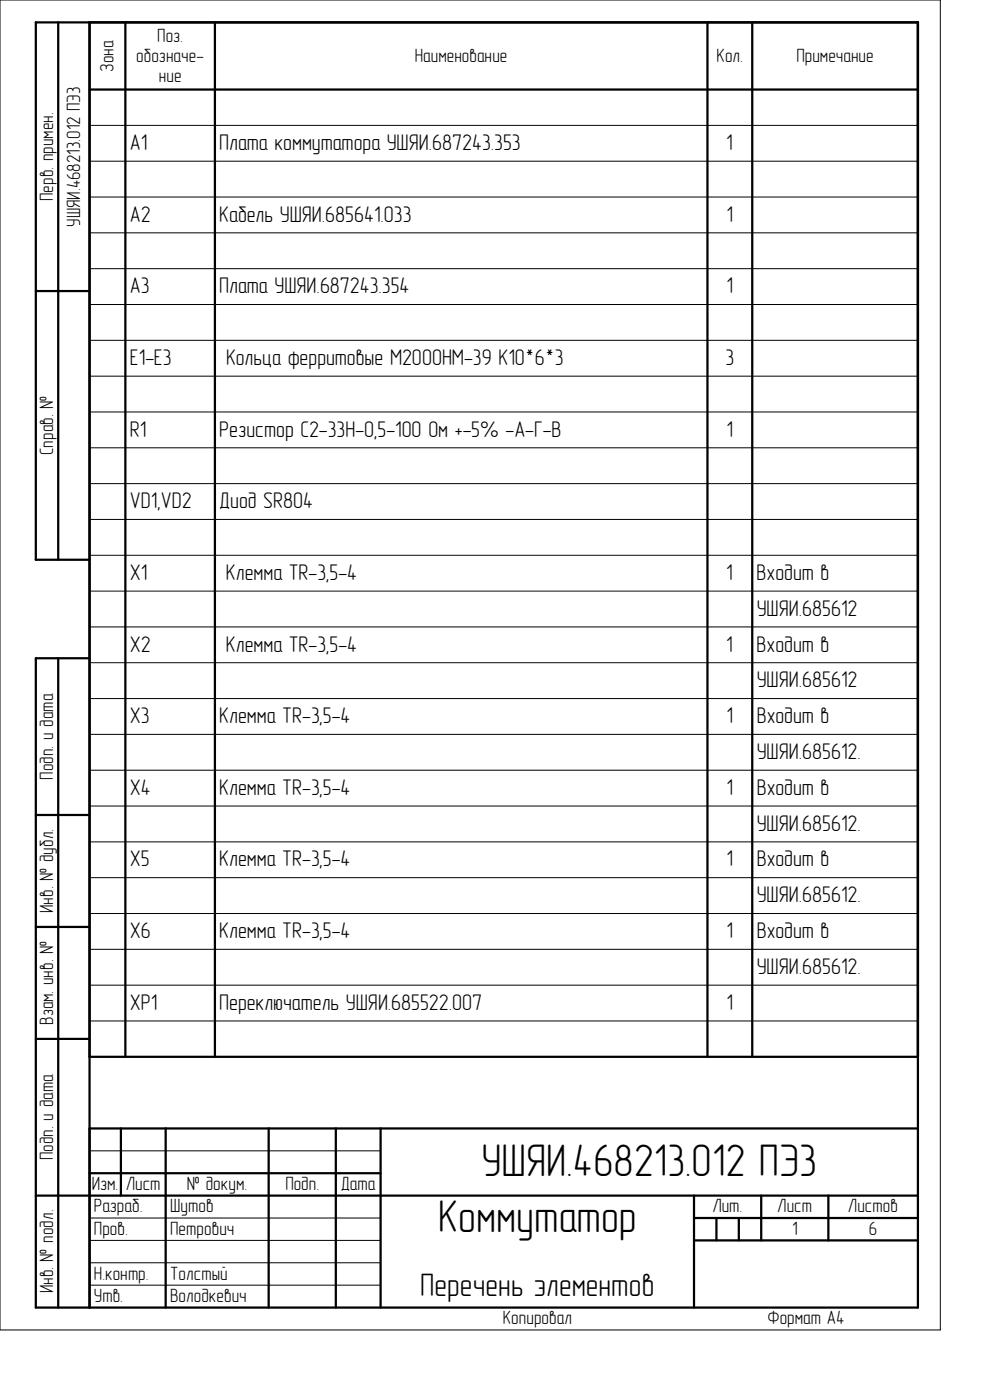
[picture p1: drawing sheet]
<svg xmlns="http://www.w3.org/2000/svg" width="210mm" height="297mm" viewBox="0 0 210 297" stroke-linecap="round" stroke-linejoin="round" font-family="sans-serif">
<defs><g id="words">
<g font-size="9.7">
<text x="102.2" y="249.4">УШЯИ.468213.012 ПЭ3</text>
<text x="93" y="261.4">Коммутатор</text>
</g>
<text font-size="6.9" x="89.2" y="274.9">Перечень элементов</text>
<g font-size="4.8">
<text x="27.6" y="31.8">A1</text>
<text x="46.5" y="31.8">Плата коммутатора УШЯИ.687243.353</text>
<text x="154.1" y="31.8">1</text>
<text x="27.6" y="47">A2</text>
<text x="46.5" y="47">Кабель УШЯИ.685641.033</text>
<text x="154.1" y="47">1</text>
<text x="27.6" y="62.2">A3</text>
<text x="46.5" y="62.2">Плата УШЯИ.687243.354</text>
<text x="154.1" y="62.2">1</text>
<text x="27.6" y="77.4">E1-E3</text>
<text x="47.9" y="77.4">Кольца ферритовые М2000НМ-39 К10*6*3</text>
<text x="153.9" y="77.4">3</text>
<text x="27.6" y="92.6">R1</text>
<text x="46.5" y="92.6">Резистор С2-33Н-0,5-100 Ом +-5% -А-Г-В</text>
<text x="154.1" y="92.6">1</text>
<text x="27.6" y="107.8">VD1,VD2</text>
<text x="46.5" y="107.8">Диод SR804</text>
<text x="27.6" y="123">X1</text>
<text x="47.9" y="123">Клемма TR-3,5-4</text>
<text x="154.1" y="123">1</text>
<text x="160.5" y="123">Входит в</text>
<text x="160.5" y="130.6">УШЯИ.685612</text>
<text x="27.6" y="138.2">X2</text>
<text x="47.9" y="138.2">Клемма TR-3,5-4</text>
<text x="154.1" y="138.2">1</text>
<text x="160.5" y="138.2">Входит в</text>
<text x="160.5" y="145.8">УШЯИ.685612</text>
<text x="27.6" y="153.4">X3</text>
<text x="46.5" y="153.4">Клемма TR-3,5-4</text>
<text x="154.1" y="153.4">1</text>
<text x="160.5" y="153.4">Входит в</text>
<text x="160.5" y="161">УШЯИ.685612.</text>
<text x="27.6" y="168.6">X4</text>
<text x="46.5" y="168.6">Клемма TR-3,5-4</text>
<text x="154.1" y="168.6">1</text>
<text x="160.5" y="168.6">Входит в</text>
<text x="160.5" y="176.2">УШЯИ.685612.</text>
<text x="27.6" y="183.8">X5</text>
<text x="46.5" y="183.8">Клемма TR-3,5-4</text>
<text x="154.1" y="183.8">1</text>
<text x="160.5" y="183.8">Входит в</text>
<text x="160.5" y="191.4">УШЯИ.685612.</text>
<text x="27.6" y="199">X6</text>
<text x="46.5" y="199">Клемма TR-3,5-4</text>
<text x="154.1" y="199">1</text>
<text x="160.5" y="199">Входит в</text>
<text x="160.5" y="206.6">УШЯИ.685612.</text>
<text x="27.6" y="214.2">XP1</text>
<text x="46.5" y="214.2">Переключатель УШЯИ.685522.007</text>
<text x="154.1" y="214.2">1</text>
</g>
<g font-size="4.1">
<text x="33.4" y="8.8">Поз.</text>
<text x="24.1" y="15.2" transform="rotate(-90 24.1 15.2)">Зона</text>
<text x="28.9" y="13.1">обозначе-</text>
<text x="33.7" y="17.4">ние</text>
<text x="88" y="13.1">Наименование</text>
<text x="152" y="13.1">Кол.</text>
<text x="168.9" y="13.1">Примечание</text>
<text x="11.3" y="42.6" transform="rotate(-90 11.3 42.6)">Перв. примен.</text>
<text x="17" y="48.1" transform="rotate(-90 17 48.1)">УШЯИ.468213.012 ПЭ3</text>
<text x="11.3" y="96.6" transform="rotate(-90 11.3 96.6)">Справ. №</text>
<text x="11.3" y="165.4" transform="rotate(-90 11.3 165.4)">Подп. и дата</text>
<text x="11.3" y="193.7" transform="rotate(-90 11.3 193.7)">Инв. № дубл.</text>
<text x="11.3" y="217.4" transform="rotate(-90 11.3 217.4)">Взам. инв. №</text>
<text x="11.3" y="246.1" transform="rotate(-90 11.3 246.1)">Подп. и дата</text>
<text x="19.5" y="252.5">Изм. Лист</text>
<text x="19.9" y="257.2">Разраб.</text>
<text x="36.1" y="257.2">Шутов</text>
<text x="39.6" y="252.5">№ докум.</text>
<text x="60.5" y="252.5">Подп.</text>
<text x="72.3" y="252.5">Дата</text>
<text x="151.1" y="257.2">Лит.</text>
<text x="164.9" y="257.2">Лист</text>
<text x="179.9" y="257.2">Листов</text>
<text x="19.9" y="262">Пров.</text>
<text x="36.1" y="262">Петрович</text>
<text x="168" y="262">1</text>
<text x="184.3" y="262">6</text>
<text x="11.3" y="274.4" transform="rotate(-90 11.3 274.4)">Инв. № подл.</text>
<text x="19.9" y="271.5">Н.контр.</text>
<text x="36.1" y="271.5">Толстый</text>
<text x="19.9" y="276.2">Утв.</text>
<text x="36.1" y="276.2">Володкевич</text>
<text x="106.7" y="281">Копировал</text>
<text x="162.8" y="281">Формат А4</text>
</g>
</g></defs>
<g fill="none" stroke="#000" stroke-width=".21">
<path d="M0 0h199.5v282.2h-199.5zM19 26.6h175.7M19 34.2h175.7M19 41.8h175.7M19 49.4h175.7M19 57h175.7M19 64.6h175.7M19 72.2h175.7M19 79.8h175.7M19 87.4h175.7M19 95h175.7M19 102.6h175.7"/>
<path d="M19 110.2h175.7M19 117.8h175.7M19 125.4h175.7M19 133h175.7M19 140.6h175.7M19 148.2h175.7M19 155.8h175.7M19 163.4h175.7M19 171h175.7M19 178.6h175.7M19 186.2h175.7M19 193.8h175.7"/>
<path d="M19 201.4h175.7M19 209h175.7M19 216.6h175.7M19 224.2h175.7M19 244.2h61.7M19 258.4h61.7M19 263.2h61.7M19 267.9h61.7M19 272.7h61.7"/>
</g>
<g fill="none" stroke="#000" stroke-width=".47">
<path d="M12.3 4.7v114.1M19 4.7v272.7M19 19h175.7M26.6 4.7v219.5M45.6 4.7v219.5M150.1 4.7v219.5M159.6 4.7v219.5M7.6 61.8h11.4M19 118.8h-11.4v-114.1h187.1v272.7h-187.1v-137.8h11.4M12.3 139.6v137.8M7.6 172.9h11.4M7.6 196.7h11.4"/>
<path d="M7.6 220.4h11.4M19 239.4h175.7M19 224.2h175.7M25.6 239.4v14.3M35.1 239.4v38M57 239.4v38M71.2 239.4v38M80.7 239.4v38M7.6 253.7h187.1M19 248.9h61.7M147.2 258.4h47.5M147.2 253.7v23.7"/>
<path d="M152 258.4v4.8M156.7 258.4v4.8M161.5 253.7v9.5M175.7 253.7v9.5M147.2 263.2h47.5"/>
</g>
<use href="#words"/>
</svg>
